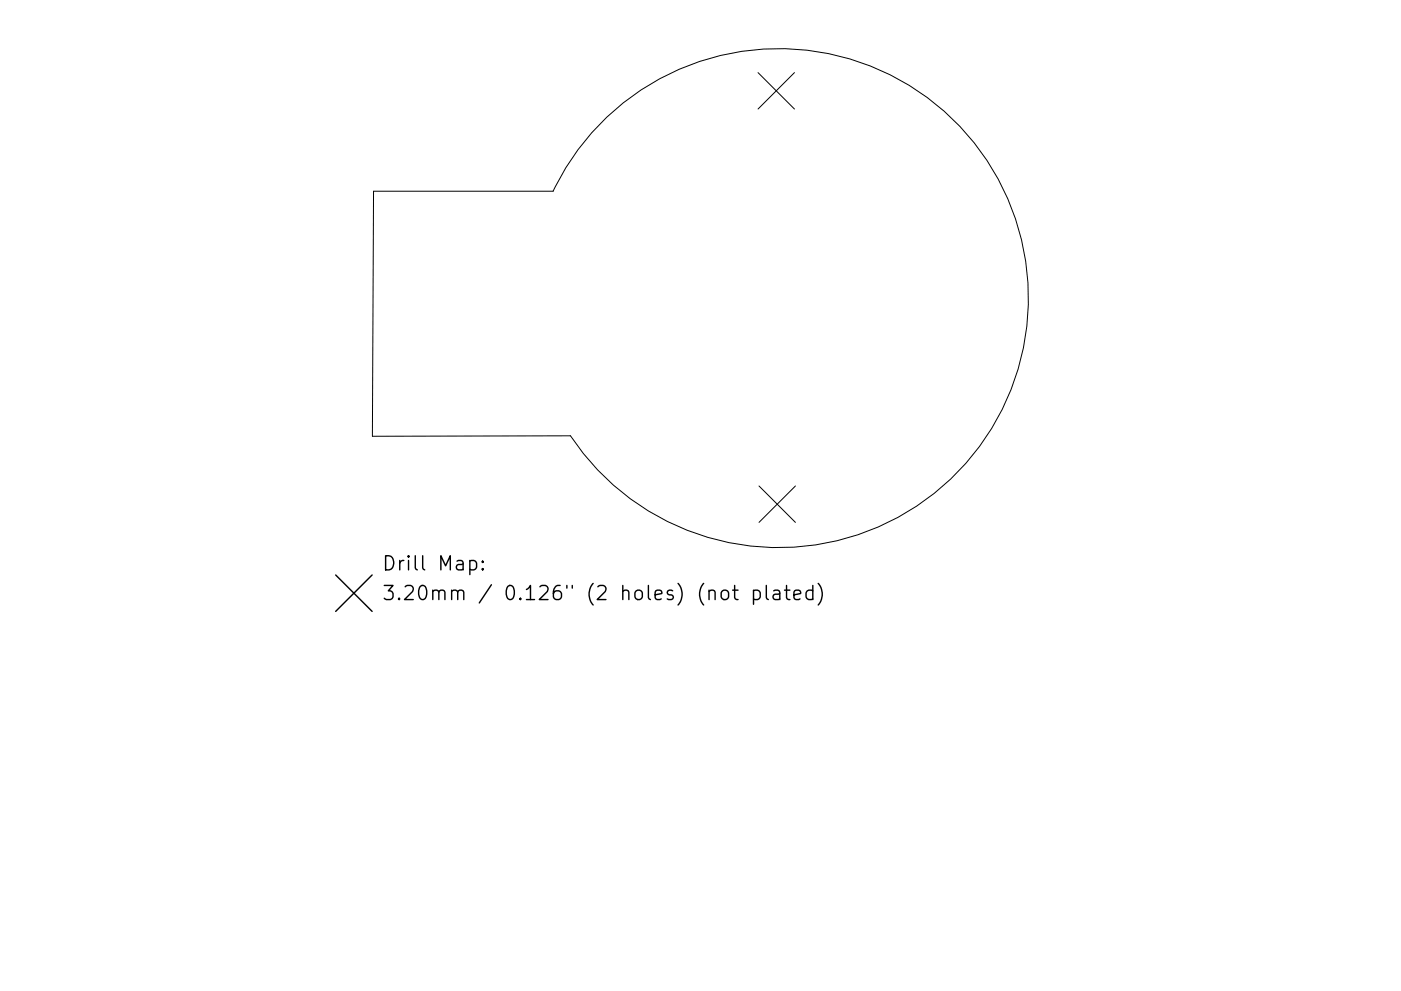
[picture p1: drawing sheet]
<svg xmlns="http://www.w3.org/2000/svg" width="297mm" height="210mm" viewBox="0 0 297 210" stroke-linecap="round" stroke-linejoin="round" font-family="sans-serif">
<defs><g id="words">
<g font-size="4.2">
<text x="80.9" y="121.1">Drill Map:</text>
<text x="80.9" y="127.4">3.20mm / 0.126&quot; (2 holes) (not plated)</text>
</g>
</g></defs>
<path d="M160.7 15.4l7.7 7.7M168.4 15.4l-7.7 7.7M79.2 40.6h38.1a52.9 52.9 0 0 1 78.7-20.3 52.9 52.9 0 0 1 5.8 81.1 52.9 52.9 0 0 1-80.8-8.9l-42 .1zM160.9 103.1l7.7 7.7M168.6 103.1l-7.7 7.7" fill="none" stroke="#000" stroke-width=".21"/>
<g fill="none" stroke="#000" stroke-width=".3">
<path d="M99.6 119.1l.9-.2 .5 .6v.8l-.2 .5-.3 .1-.9-.1M102.3 119.1l.2 .1-.2 .1-.1-.1 .1-.1v.2M71.2 122l7.7 7.7M78.9 122l-7.7 7.7M102.3 120.6l.2 .2-.2 .1-.1-.1 .1-.2v.3M153 125.5a.81 .81 0 0 1 .8-.3 .81 .81 0 0 1 .7 .6v.8a.81 .81 0 0 1-.8 .6 .81 .81 0 0 1-.8-.6v-.8zM155.3 125.2h1.2M155.8 124.2v2.6l.1 .3 .6 .1M159.8 125.4l.8-.2 .6 .6v.8l-.3 .5-.3 .1-.8-.1M159.8 125.2v3M162.5 124.2v2.6l.4 .4M164 125.4l.3-.2 .9 .2 .1 .2v1.6"/>
<path d="M165.3 125.9l-1 .2a.59 .59 0 0 0-.4 .5 .59 .59 0 0 0 .4 .6l1-.1M166.3 125.2h1.2M166.8 124.2v2.6l.1 .3 .6 .1M168.3 126.2l1.5-.3-.2-.5-.8-.2-.5 .4v1.2l.2 .3 .3 .1 .8-.1M172.3 125.4l-.8-.2-.6 .6v.8l.3 .5 .3 .1 .8-.1M172.3 124.2v3M173.5 123.8a3.4 3.4 0 0 1 0 4.6"/>
</g>
<use href="#words"/>
</svg>
